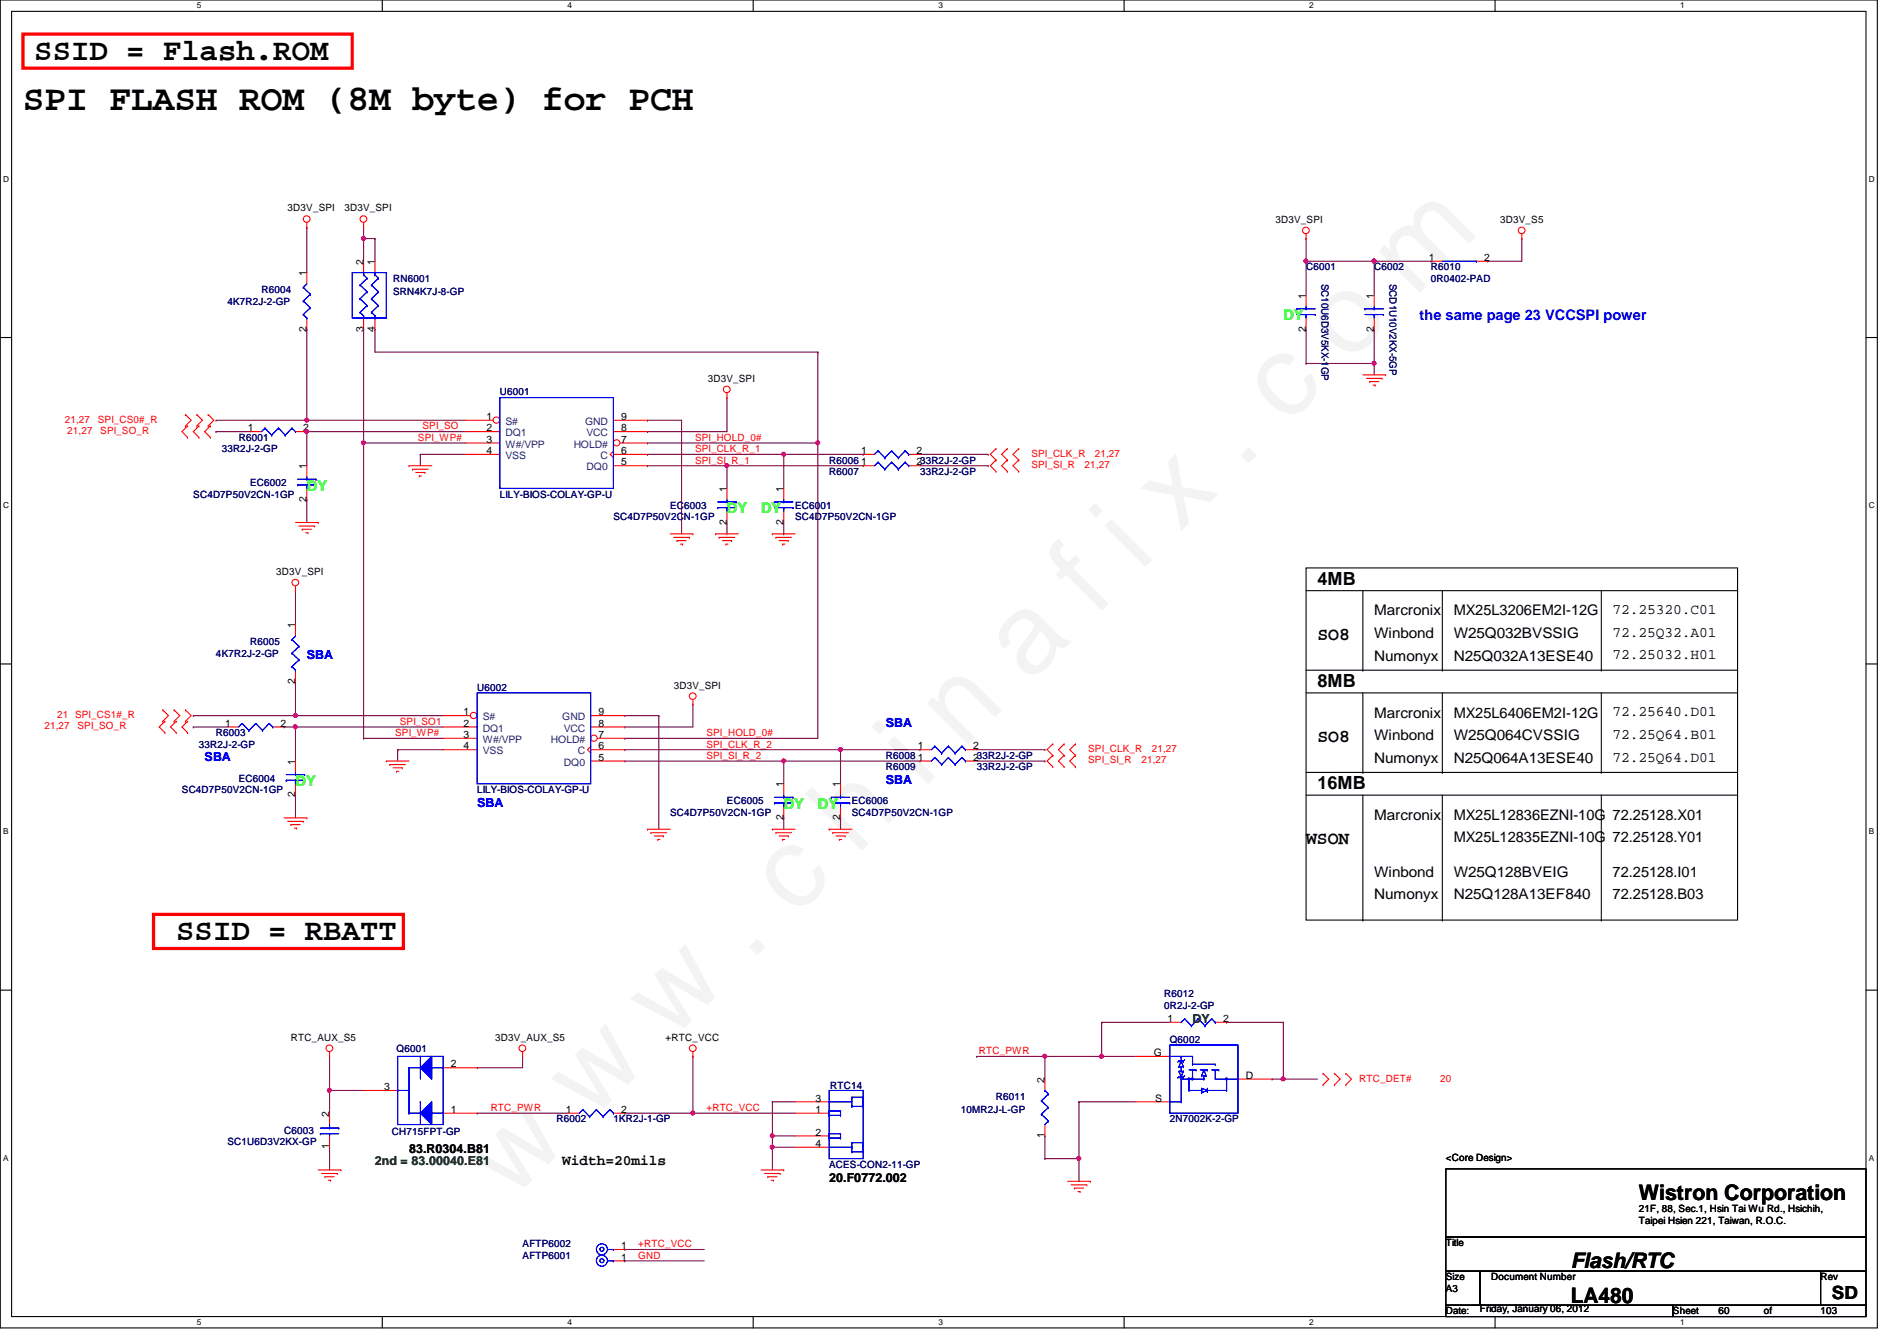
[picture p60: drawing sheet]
<svg xmlns="http://www.w3.org/2000/svg" width="297mm" height="210mm" viewBox="0 0 297 210" stroke-linecap="round" stroke-linejoin="round" font-family="sans-serif">
<defs><g id="words">
<text font-size="17.6" fill="#f0f" x="80.1" y="188" transform="rotate(-45 80.1 188)">w w w . c h i n a f i x . c o m</text>
<text font-size="5.7" x="3.6" y="17.1">SPI FLASH ROM (8M byte) for PCH</text>
<g font-size="4.8">
<text x="5.4" y="9.4">SSID = Flash.ROM</text>
<text x="27.6" y="147.2">SSID = RBATT</text>
</g>
<g font-size="3.3">
<text x="256.6" y="187.9">Wistron Corporation</text>
<text x="246" y="203.9">LA480</text>
<text x="246" y="198.5">Flash/RTC</text>
</g>
<g font-size="2.8">
<text x="206.3" y="91.5">4MB</text>
<text x="206.3" y="100.2">SO8</text>
<text x="206.3" y="107.5">8MB</text>
<text x="206.3" y="116.2">SO8</text>
<text x="206.3" y="123.5">16MB</text>
<text x="204.5" y="132.2">WSON</text>
<text x="286.8" y="203.4">SD</text>
</g>
<g font-size="2.3" fill="#0f0">
<text x="201" y="50.1">DY</text>
<text x="48" y="76.8">DY</text>
<text x="113.8" y="80.3">DY</text>
<text x="119.2" y="80.3">DY</text>
<text x="46.3" y="123">DY</text>
<text x="122.7" y="126.6">DY</text>
<text x="128.1" y="126.6">DY</text>
</g>
<text font-size="2.3" fill="#00f" x="222.3" y="50.1">the same page 23 VCCSPI power</text>
<g font-size="2.3">
<text x="215.2" y="96.3">Marcronix</text>
<text x="215.2" y="99.9">Winbond</text>
<text x="227.6" y="96.3">MX25L3206EM2I-12G</text>
<text x="227.6" y="99.9">W25Q032BVSSIG</text>
<text x="252.5" y="96.1">72.25320.C01</text>
<text x="252.5" y="99.7">72.25Q32.A01</text>
<text x="215.2" y="103.4">Numonyx</text>
<text x="227.6" y="103.4">N25Q032A13ESE40</text>
<text x="252.5" y="103.2">72.25032.H01</text>
<text x="215.2" y="112.3">Marcronix</text>
<text x="227.6" y="112.3">MX25L6406EM2I-12G</text>
<text x="252.5" y="112.1">72.25640.D01</text>
<text x="215.2" y="115.9">Winbond</text>
<text x="215.2" y="119.4">Numonyx</text>
<text x="227.6" y="119.4">N25Q064A13ESE40</text>
<text x="227.6" y="115.9">W25Q064CVSSIG</text>
<text x="252.5" y="119.2">72.25Q64.D01</text>
<text x="252.5" y="115.7">72.25Q64.B01</text>
<text x="215.2" y="128.3">Marcronix</text>
<text x="227.6" y="131.9">MX25L12835EZNI-10G 72.25128.Y01</text>
<text x="227.6" y="128.3">MX25L12836EZNI-10G 72.25128.X01</text>
<text x="215.2" y="137.2">Winbond</text>
<text x="227.6" y="137.2">W25Q128BVEIG</text>
<text x="252.5" y="137.2">72.25128.I01</text>
<text x="215.2" y="140.8">Numonyx</text>
<text x="227.6" y="140.8">N25Q128A13EF840</text>
<text x="252.5" y="140.8">72.25128.B03</text>
<text x="88.1" y="182.3">Width=20mils</text>
</g>
<g font-size="1.9" fill="#00f">
<text x="48" y="103.2">SBA</text>
<text x="138.7" y="113.8">SBA</text>
<text x="32" y="119.2">SBA</text>
<text x="138.7" y="122.7">SBA</text>
<text x="74.7" y="126.3">SBA</text>
</g>
<g font-size="1.9" fill="#008000">
<text x="186.7" y="160.1">DY</text>
<text x="58.7" y="182.3">2nd = 83.00040.E81</text>
</g>
<g font-size="1.9">
<text x="64" y="180.5">83.R0304.B81</text>
<text x="129.8" y="185">20.F0772.002</text>
</g>
<g font-size="1.6">
<text x="45" y="33.1">3D3V_SPI</text>
<text x="53.9" y="33.1">3D3V_SPI</text>
<text x="199.7" y="34.9">3D3V_SPI</text>
<text x="234.9" y="34.9">3D3V_S5</text>
<text x="56.9" y="41.4" transform="rotate(-90 56.9 41.4)">2</text>
<text x="58.7" y="41.4" transform="rotate(-90 58.7 41.4)">1</text>
<text x="223.7" y="40.9">1</text>
<text x="232.4" y="40.9">2</text>
<text x="48" y="43.2" transform="rotate(-90 48 43.2)">1</text>
<text x="204.5" y="46.8" transform="rotate(-90 204.5 46.8)">1</text>
<text x="215.1" y="46.8" transform="rotate(-90 215.1 46.8)">1</text>
<text x="48" y="51.9" transform="rotate(-90 48 51.9)">2</text>
<text x="56.9" y="51.9" transform="rotate(-90 56.9 51.9)">3</text>
<text x="58.7" y="51.9" transform="rotate(-90 58.7 51.9)">4</text>
<text x="204.5" y="51.9" transform="rotate(-90 204.5 51.9)">2</text>
<text x="215.1" y="51.9" transform="rotate(-90 215.1 51.9)">2</text>
<text x="110.8" y="59.8">3D3V_SPI</text>
<text x="76.2" y="65.7">1</text>
<text x="97.3" y="65.7">9</text>
<text x="38.8" y="67.5">1</text>
<text x="47.5" y="67.5">2</text>
<text x="76.2" y="67.5">2</text>
<text x="76.2" y="69.3">3</text>
<text x="76.2" y="71.1">4</text>
<text x="97.3" y="71.1">6</text>
<text x="97.3" y="69.3">7</text>
<text x="97.3" y="67.5">8</text>
<text x="134.8" y="71.1">1</text>
<text x="143.5" y="71.1">2</text>
<text x="48" y="73.4" transform="rotate(-90 48 73.4)">1</text>
<text x="97.3" y="72.9">5</text>
<text x="113.8" y="77" transform="rotate(-90 113.8 77)">1</text>
<text x="122.7" y="77" transform="rotate(-90 122.7 77)">1</text>
<text x="134.8" y="72.9">1</text>
<text x="143.5" y="72.9">233R2J-2-GP</text>
<text x="48" y="78.6" transform="rotate(-90 48 78.6)">2</text>
<text x="113.8" y="82.1" transform="rotate(-90 113.8 82.1)">2</text>
<text x="122.7" y="82.1" transform="rotate(-90 122.7 82.1)">2</text>
<text x="43.3" y="90">3D3V_SPI</text>
<text x="46.2" y="98.3" transform="rotate(-90 46.2 98.3)">1</text>
<text x="46.2" y="107" transform="rotate(-90 46.2 107)">2</text>
<text x="105.5" y="107.8">3D3V_SPI</text>
<text x="35.3" y="113.7">1</text>
<text x="43.9" y="113.7">2</text>
<text x="72.6" y="112">1</text>
<text x="72.6" y="113.7">2</text>
<text x="93.7" y="113.7">8</text>
<text x="93.7" y="112">9</text>
<text x="46.2" y="119.7" transform="rotate(-90 46.2 119.7)">1</text>
<text x="72.6" y="115.5">3</text>
<text x="72.6" y="117.3">4</text>
<text x="93.7" y="119.1">5</text>
<text x="93.7" y="117.3">6</text>
<text x="93.7" y="115.5">7</text>
<text x="143.7" y="117.3">1</text>
<text x="143.7" y="119.1">1</text>
<text x="152.4" y="117.3">2</text>
<text x="152.4" y="119.1">233R2J-2-GP</text>
<text x="46.2" y="124.8" transform="rotate(-90 46.2 124.8)">2</text>
<text x="122.7" y="123.2" transform="rotate(-90 122.7 123.2)">1</text>
<text x="131.6" y="123.2" transform="rotate(-90 131.6 123.2)">1</text>
<text x="122.7" y="128.4" transform="rotate(-90 122.7 128.4)">2</text>
<text x="131.6" y="128.4" transform="rotate(-90 131.6 128.4)">2</text>
<text x="182.8" y="160">1</text>
<text x="191.5" y="160">2</text>
<text x="45.5" y="162.9">RTC_AUX_S5</text>
<text x="70.6" y="167.1">2</text>
<text x="77.6" y="162.9">3D3V_AUX_S5</text>
<text x="104.2" y="162.9">+RTC_VCC</text>
<text x="180.7" y="165.3">G</text>
<text x="60.2" y="170.6">3</text>
<text x="127.7" y="172.4">3</text>
<text x="163.6" y="169.5" transform="rotate(-90 163.6 169.5)">2</text>
<text x="180.9" y="172.4">S</text>
<text x="195.1" y="168.9">D</text>
<text x="51.6" y="179.9" transform="rotate(-90 51.6 179.9)">1</text>
<text x="51.6" y="174.8" transform="rotate(-90 51.6 174.8)">2</text>
<text x="70.6" y="174.2">1</text>
<text x="88.6" y="174.2">1</text>
<text x="97.3" y="174.2">2</text>
<text x="127.7" y="179.5">4</text>
<text x="127.7" y="174.2">1</text>
<text x="127.7" y="177.8">2</text>
<text x="163.6" y="178.1" transform="rotate(-90 163.6 178.1)">1</text>
<text x="226.4" y="181.7">&lt;Core Design&gt;</text>
<text x="256.6" y="189.7">21F, 88, Sec.1, Hsin Tai Wu Rd., Hsichih,</text>
<text x="256.6" y="191.6">Taipei Hsien 221, Taiwan, R.O.C.</text>
<text x="97.3" y="195.5">1</text>
<text x="97.3" y="197.3">1</text>
<text x="226.4" y="195.1">Title</text>
<text x="226.4" y="200.4">Size</text>
<text x="226.4" y="202.2">A3</text>
<text x="233.5" y="200.4">Document Number</text>
<text x="285.1" y="200.4">Rev</text>
<text x="226.4" y="205.7">Date:</text>
<text x="231.7" y="205.4">Friday, January 06, 2012</text>
<text x="262" y="205.7">Sheet</text>
<text x="269.1" y="205.7">60</text>
<text x="276.2" y="205.7">of</text>
<text x="285.1" y="205.7">103</text>
</g>
<g font-size="1.6" fill="#000080">
<text x="35.6" y="47.7">4K7R2J-2-GP</text>
<text x="40.9" y="45.9">R6004</text>
<text x="61.5" y="44.1">RN6001</text>
<text x="61.5" y="46.2">SRN4K7J-8-GP</text>
<text x="204.5" y="42.3">C6001</text>
<text x="206.9" y="44.4" transform="rotate(90 206.9 44.4)">SC10U6D3V5KX-1GP</text>
<text x="215.2" y="42.3">C6002</text>
<text x="217.6" y="44.4" transform="rotate(90 217.6 44.4)">SCD1U10V2KX-5GP</text>
<text x="224.1" y="42.3">R6010</text>
<text x="224.1" y="44.1">0R0402-PAD</text>
<text x="78.3" y="61.9">U6001</text>
<text x="34.7" y="70.8">33R2J-2-GP</text>
<text x="37.4" y="69">R6001</text>
<text x="30.3" y="77.9">SC4D7P50V2CN-1GP</text>
<text x="39.2" y="76.1">EC6002</text>
<text x="78.3" y="77.9">LILY-BIOS-COLAY-GP-U</text>
<text x="129.8" y="72.6">R6006</text>
<text x="129.8" y="74.3">R6007</text>
<text x="144.1" y="74.3">33R2J-2-GP</text>
<text x="96.1" y="81.4">SC4D7P50V2CN-1GP</text>
<text x="104.9" y="79.7">EC6003</text>
<text x="124.5" y="79.7">EC6001</text>
<text x="124.5" y="81.4">SC4D7P50V2CN-1GP</text>
<text x="39.2" y="101">R6005</text>
<text x="33.8" y="102.8">4K7R2J-2-GP</text>
<text x="74.7" y="108.1">U6002</text>
<text x="31.2" y="117">33R2J-2-GP</text>
<text x="33.8" y="115.2">R6003</text>
<text x="138.7" y="118.8">R6008</text>
<text x="28.5" y="124.1">SC4D7P50V2CN-1GP</text>
<text x="37.4" y="122.3">EC6004</text>
<text x="74.7" y="124.1">LILY-BIOS-COLAY-GP-U</text>
<text x="113.8" y="125.9">EC6005</text>
<text x="133.4" y="125.9">EC6006</text>
<text x="138.7" y="120.6">R6009</text>
<text x="152.9" y="120.6">33R2J-2-GP</text>
<text x="104.9" y="127.7">SC4D7P50V2CN-1GP</text>
<text x="133.4" y="127.7">SC4D7P50V2CN-1GP</text>
<text x="182.3" y="156.1">R6012</text>
<text x="182.3" y="157.9">0R2J-2-GP</text>
<text x="62.1" y="164.7">Q6001</text>
<text x="183.2" y="163.2">Q6002</text>
<text x="130" y="170.5">RTC14</text>
<text x="156" y="172.1">R6011</text>
<text x="35.6" y="179.2">SC1U6D3V2KX-GP</text>
<text x="44.5" y="177.5">C6003</text>
<text x="61.4" y="177.6">CH715FPT-GP</text>
<text x="87.2" y="175.7">R6002</text>
<text x="96.1" y="175.7">1KR2J-1-GP</text>
<text x="150.4" y="174.2">10MR2J-L-GP</text>
<text x="183.2" y="175.7">2N7002K-2-GP</text>
<text x="129.8" y="182.8">ACES-CON2-11-GP</text>
<text x="81.8" y="195.2">AFTP6002</text>
<text x="81.8" y="197">AFTP6001</text>
</g>
<g font-size="1.6" fill="#f00">
<text x="10.2" y="66.2">21,27</text>
<text x="10.5" y="67.9">21,27</text>
<text x="15.3" y="66.2">SPI_CS0#_R</text>
<text x="15.7" y="67.9">SPI_SO_R</text>
<text x="65.4" y="69">SPI_WP#</text>
<text x="66.2" y="67.2">SPI_SO</text>
<text x="108.8" y="69">SPI_HOLD_0#</text>
<text x="108.8" y="70.8">SPI_CLK_R_1</text>
<text x="161.5" y="71.5">SPI_CLK_R</text>
<text x="171.4" y="71.5">21,27</text>
<text x="108.8" y="72.6">SPI_SI_R_1</text>
<text x="161.5" y="73.3">SPI_SI_R</text>
<text x="169.8" y="73.3">21,27</text>
<text x="8.9" y="112.4">21 SPI_CS1#_R</text>
<text x="62.6" y="113.5">SPI_SO1</text>
<text x="7" y="114.2">21,27</text>
<text x="12.1" y="114.2">SPI_SO_R</text>
<text x="61.9" y="115.2">SPI_WP#</text>
<text x="110.6" y="118.8">SPI_SI_R_2</text>
<text x="110.6" y="117">SPI_CLK_R_2</text>
<text x="110.6" y="115.2">SPI_HOLD_0#</text>
<text x="170.4" y="117.7">SPI_CLK_R</text>
<text x="170.4" y="119.5">SPI_SI_R</text>
<text x="178.7" y="119.5">21,27</text>
<text x="180.3" y="117.7">21,27</text>
<text x="153.3" y="165">RTC_PWR</text>
<text x="76.8" y="173.9">RTC_PWR</text>
<text x="110.6" y="173.9">+RTC_VCC</text>
<text x="212.8" y="169.3">RTC_DET#</text>
<text x="225.5" y="169.3">20</text>
<text x="99.9" y="195.2">+RTC_VCC</text>
<text x="99.9" y="197">GND</text>
</g>
<g font-size="1.6" fill="#004080">
<text x="79.2" y="66.5">S#</text>
<text x="79.2" y="68.3">DQ1</text>
<text x="79.2" y="70.1">W#/VPP</text>
<text x="79.2" y="71.8">VSS</text>
<text x="89.8" y="70.1">HOLD#</text>
<text x="91.6" y="66.5">GND</text>
<text x="91.8" y="68.3">VCC</text>
<text x="94" y="71.8">C</text>
<text x="91.9" y="73.6">DQ0</text>
<text x="75.6" y="112.7">S#</text>
<text x="88.1" y="112.7">GND</text>
<text x="75.6" y="114.5">DQ1</text>
<text x="75.6" y="116.3">W#/VPP</text>
<text x="75.6" y="118.1">VSS</text>
<text x="86.3" y="116.3">HOLD#</text>
<text x="88.3" y="114.5">VCC</text>
<text x="88.3" y="119.8">DQ0</text>
<text x="90.5" y="118.1">C</text>
</g>
<g font-size="1.3">
<text x="30.8" y="1.3">5</text>
<text x="88.9" y="1.3">4</text>
<text x="146.9" y="1.3">3</text>
<text x="205" y="1.3">2</text>
<text x="263.1" y="1.3">1</text>
<text x=".5" y="28.4">D</text>
<text x="292.6" y="28.4">D</text>
<text x=".5" y="79.5">C</text>
<text x="292.6" y="79.5">C</text>
<text x=".5" y="130.6">B</text>
<text x="292.6" y="130.6">B</text>
<text x=".5" y="181.7">A</text>
<text x="292.6" y="181.7">A</text>
<text x="30.8" y="207.4">5</text>
<text x="88.9" y="207.4">4</text>
<text x="146.9" y="207.4">3</text>
<text x="205" y="207.4">2</text>
<text x="263.1" y="207.4">1</text>
</g>
</g></defs>
<path d="M0 0h294v207.9h-294zM1.8 1.8h290.4v204.3h-290.4z" fill="none" stroke="#000" stroke-width=".17"/>
<g fill="#fff">
<path d="M30.8 .2h.7v1.4h-.7z"/>
<path d="M30.8 206.2h.7v1.4h-.7z"/>
</g>
<path d="M59.9 0v1.8M59.9 206.1v1.8" fill="none" stroke="#000" stroke-width=".17"/>
<g fill="#fff">
<path d="M88.9 .2h.6v1.4h-.6z"/>
<path d="M88.9 206.2h.6v1.4h-.6z"/>
</g>
<path d="M117.9 0v1.8M117.9 206.1v1.8" fill="none" stroke="#000" stroke-width=".17"/>
<g fill="#fff">
<path d="M146.9 .2h.7v1.4h-.7z"/>
<path d="M146.9 206.2h.7v1.4h-.7z"/>
</g>
<path d="M176 0v1.8M176 206.1v1.8" fill="none" stroke="#000" stroke-width=".17"/>
<g fill="#fff">
<path d="M205 .2h.7v1.4h-.7z"/>
<path d="M205 206.2h.7v1.4h-.7z"/>
</g>
<path d="M234.1 0v1.8M234.1 206.1v1.8" fill="none" stroke="#000" stroke-width=".17"/>
<g fill="#fff">
<path d="M263.1 .2h.7v1.4h-.7z"/>
<path d="M263.1 206.2h.7v1.4h-.7z"/>
<path d="M.5 27.3h.9v1.4h-.9z"/>
<path d="M292.6 27.3h.9v1.4h-.9z"/>
<path d="M.5 78.4h.9v1.4h-.9z"/>
<path d="M292.6 78.4h.9v1.4h-.9z"/>
</g>
<path d="M0 52.8h1.8M292.2 52.8h1.8" fill="none" stroke="#000" stroke-width=".17"/>
<g fill="#fff">
<path d="M.5 129.5h.8v1.4h-.8z"/>
<path d="M292.6 129.5h.9v1.4h-.9z"/>
</g>
<path d="M0 103.9h1.8M292.2 103.9h1.8" fill="none" stroke="#000" stroke-width=".17"/>
<g fill="#fff">
<path d="M.5 180.5h.8v1.4h-.8z"/>
<path d="M292.6 180.5h.9v1.4h-.9z"/>
</g>
<path d="M0 155h1.8M292.2 155h1.8" fill="none" stroke="#000" stroke-width=".17"/>
<path d="M238.3 37.3h.1M238.3 37.3v3.6h-5.3M51.6 165.4h.1M51.6 170.7h.1M51.6 165.4v8.8" fill="none" stroke="#800040" stroke-width=".17"/>
<circle cx="51.6" cy="170.7" r=".32" fill="#f0f"/>
<circle cx="51.6" cy="170.7" r=".32" fill="none" stroke="#f0f" stroke-width=".17"/>
<g fill="none" stroke="#800040" stroke-width=".17">
<path d="M48 35.6h.1M48 35.6v7.1M56.9 35.6h.1M56.9 37.3h.1M56.9 37.3h1.8M56.9 35.6v5.3M58.7 37.3h.1M58.7 37.3v3.6M48 67.6h.1M48 67.6v5.3M51.6 179.6h.1M51.6 170.7h.1"/>
<path d="M51.6 179.6v3.5M51.6 170.7h5.3M97.8 195.6h.1M97.8 197.4h.1M97.8 195.6h12.5M97.8 197.4h12.5"/>
</g>
<circle cx="56.9" cy="37.3" r=".32" fill="#f0f"/>
<circle cx="56.9" cy="37.3" r=".32" fill="none" stroke="#f0f" stroke-width=".17"/>
<path d="M48 51.6h.1M48 51.6v14.2M58.7 51.6h.1M58.7 51.6v3.5M48 67.6h.1M48 67.6h24.9M65.8 71.1h.1M65.8 71.1v1.8" fill="none" stroke="#800040" stroke-width=".17"/>
<circle cx="48" cy="67.5" r=".32" fill="#f0f"/>
<circle cx="48" cy="67.5" r=".32" fill="none" stroke="#f0f" stroke-width=".17"/>
<path d="M56.9 51.6h.1M56.9 51.6v17.7M58.7 55.1h69.4M48 78.2h.1M48 65.8h.1M48 78.2v3.6M48 65.8h24.9M56.9 69.3h.1M56.9 69.3h16M65.8 71.1h.1M65.8 71.1h7.1" fill="none" stroke="#800040" stroke-width=".17"/>
<circle cx="48" cy="65.8" r=".32" fill="#f0f"/>
<circle cx="48" cy="65.8" r=".32" fill="none" stroke="#f0f" stroke-width=".17"/>
<path d="M33.8 67.6h.1M33.8 65.8h.1M33.8 67.6h5.4M33.8 65.8h14.2M56.9 69.3h.1M56.9 69.3v46.3M44.5 113.8h.1M44.5 113.8h1.8" fill="none" stroke="#800040" stroke-width=".17"/>
<circle cx="56.9" cy="69.3" r=".32" fill="#f0f"/>
<circle cx="56.9" cy="69.3" r=".32" fill="none" stroke="#f0f" stroke-width=".17"/>
<path d="M46.3 92.5h.1M46.3 92.5v5.3M46.3 106.7h.1M46.3 106.7v5.3" fill="none" stroke="#800040" stroke-width=".17"/>
<circle cx="46.2" cy="112" r=".32" fill="#f0f"/>
<circle cx="46.2" cy="112" r=".32" fill="none" stroke="#f0f" stroke-width=".17"/>
<path d="M30.3 112h.1M30.3 112h16M46.3 113.8h.1M46.3 113.8v5.3M62.3 117.3h.1M62.3 117.3v1.8M62.3 117.3h7.1" fill="none" stroke="#800040" stroke-width=".17"/>
<circle cx="46.2" cy="113.8" r=".32" fill="#f0f"/>
<circle cx="46.2" cy="113.8" r=".32" fill="none" stroke="#f0f" stroke-width=".17"/>
<path d="M128.1 69.3v46.3h-30.3M30.3 113.8h.1M30.3 113.8h5.3M46.3 113.8h.1M46.3 112h.1M46.3 113.8h23.1M46.3 112h23.1M56.9 115.6h.1M56.9 115.6h12.5M97.8 117.3h33.8M46.3 124.5h.1M46.3 124.5v3.5" fill="none" stroke="#800040" stroke-width=".17"/>
<g fill="none" stroke="#f00" stroke-width=".17">
<path d="M48 35.6h.1M48 34.8v.8M56.9 35.6h.1M56.9 34.8v.8M238.3 37.3h.1M238.3 36.6v.7M48 42.7v1.7M48 49.8v1.8M56.9 40.9v1.8M56.9 49.8v1.8M58.7 40.9v1.8M58.7 49.8v1.8"/>
<path d="M29 66.7h.1M29 64.9h.1M29 64.9l.9 .9-.9 .9M29.4 68.5h.1M29.4 66.7h.1M29.4 66.7l-.9 .9 .9 .9M30.8 64.9h.1M30.8 66.7h.1M30.8 64.9l.9 .9-.9 .9M31.2 66.7h.1M31.2 68.5h.1M31.2 66.7l-.9 .9 .9 .9"/>
<path d="M32.6 66.7h.1M32.6 64.9h.1M32.6 64.9l.9 .9-.9 .9M32.9 68.5h.1M32.9 66.7h.1M32.9 66.7l-.9 .9 .9 .9M64 72.9h.1M64 72.9h3.6M64.6 73.4h.1M64.6 73.4h2.5M65.1 74h1.4M65.7 74.5h.1"/>
<path d="M65.7 74.5h.3M66.5 74h.1M46.3 92.5h.1M46.3 81.8h3.5M46.3 91.7v.8M46.8 82.3h2.5M47.3 82.8h.1M47.3 82.8h1.5M47.9 83.4h.3M48.2 83.4h.1M49.3 82.3h.1M49.8 81.8h.1"/>
<path d="M25.5 112.9h.1M25.5 111.1h.1M25.5 111.1l.9 .9-.9 .9M25.8 114.7h.1M25.8 112.9h.1M25.8 112.9l-.9 .9 .9 .9M27.3 111.1h.1M27.3 112.9h.1M27.3 111.1l.8 .9-.8 .9M27.6 112.9h.1M27.6 114.7h.1M27.6 112.9l-.9 .9 .9 .9"/>
<path d="M29 112.9h.1M29 111.1h.1M29 111.1l.9 .9-.9 .9M29.4 114.7h.1M29.4 112.9h.1M29.4 112.9l-.9 .9 .9 .9M46.3 119.1v1.8M60.5 119.1h.1M60.5 119.1h3.5M61 119.7h.1M61 119.7h2.5M44.5 128h3.5"/>
<path d="M45 128.6h2.5M45.5 129.1h.1M45.5 129.1h1.5M46.1 129.6h.3M46.3 122.7v1.8M46.4 129.6h.1M47.5 128.6h.1M48 128h.1M61.5 120.2h1.5M62.1 120.7h.1M62.1 120.7h.3M63 120.2h.1"/>
<path d="M51.6 165.4h.1M51.6 164.6v.8M56.9 170.7h5.4M49.8 183.1h3.6M50.4 183.7h2.4M50.9 184.2h.1M50.9 184.2h1.4M51.4 184.7h.4M51.8 184.7h.1M52.8 183.7h.1M53.4 183.1h.1M96.1 195.6h1.7"/>
<circle cx="48" cy="34.3" r=".52"/>
<circle cx="56.9" cy="34.3" r=".52"/>
<circle cx="238.3" cy="36.1" r=".52"/>
<circle cx="46.3" cy="91.2" r=".52"/>
<circle cx="51.6" cy="164.1" r=".52"/>
</g>
<g fill="none" stroke="#000" stroke-width=".17">
<path d="M204.5 88.9h67.6v55.1h-67.6zM204.5 92.5h67.6M250.7 92.5v12.4M272.1 92.5h.1M204.5 104.9h67.6M204.5 108.5h67.6M250.7 104.9h.1M250.7 108.5v12.4M272.1 104.9h.1M272.1 108.5h.1M204.5 120.9h67.6M204.5 124.5h67.6"/>
<path d="M250.7 120.9h.1M250.7 124.5v19.5M272.1 120.9h.1M272.1 124.5h.1M250.7 144h.1M226.4 183h65.8v10.6h-65.8zM226.4 193.6h65.8v5.4h-65.8zM226.4 199h5.3v5.3h-5.3zM231.7 199h53.4v5.3h-53.4zM285.1 199h7.1v5.3h-7.1zM226.4 204.3h35.6v1.8h-35.6zM262 204.3h30.2v1.8h-30.2z"/>
</g>
<path d="M3.6 5.3h51.6v5.4h-51.6zM24 143.1h39.2v5.4h-39.2z" fill="none" stroke="#f00" stroke-width=".51"/>
<g fill="none" stroke="#00f" stroke-width=".17">
<path d="M47.5 45h.1M47.5 47.1h.1M47.5 49.2h.1M47.5 45l1.1 1.1M47.5 47.1l1.1 1.1M47.5 49.2l.5 .6M48 49.8h.1M48 44.4l-.5 .6M48.6 46.1h.1M48.6 48.2h.1M48.6 46.1l-1.1 1M48.6 48.2l-1.1 1"/>
<path d="M55.2 42.7h5.3v7.1h-5.3zM56.4 48.9h.1M56.4 46.8h.1M56.4 44.6h.1M56.4 48.9l.5 .5M56.4 46.8l1.1 1M56.4 44.6l1.1 1.1M56.9 49.4h.1M56.9 43h.1M56.9 42.7h.1M56.9 42.7v.3M56.9 49.4v.4"/>
<path d="M56.9 43l.6 .6M57.5 47.8h.1M57.5 45.7h.1M57.5 43.6h.1M57.5 47.8l-1.1 1.1M57.5 45.7l-1.1 1.1M57.5 43.6l-1.1 1M58.2 44.6h.1M58.2 46.8h.1M58.2 48.9h.1M58.2 44.6l1.1 1.1M58.2 46.8l1.1 1"/>
<path d="M58.2 48.9l.5 .5M58.7 43h.1M58.7 49.4h.1M58.7 49.8h.1M58.7 42.7v.3M58.7 49.4v.4M58.7 43l.6 .6M59.3 43.6h.1M59.3 45.7h.1M59.3 47.8h.1M59.3 43.6l-1.1 1M59.3 45.7l-1.1 1.1"/>
<path d="M59.3 47.8l-1.1 1.1M44.8 122.1h.1M44.8 121.2h2.9M44.8 122.1h2.9M46.3 121.2h.1M46.3 122.1h.1M46.3 120.9v.3M46.3 122.1v.6M47.7 121.2h.1M95.2 195.6h.9M96.1 195.6h.1"/>
<circle cx="94.2" cy="195.6" r=".32"/>
<circle cx="94.3" cy="195.6" r=".87"/>
</g>
<path d="M65.8 174.2l1.8-1.7v3.5z" fill="#00f"/>
<path d="M62.3 170.7h.1M62.3 170.7h1.7M64 174.2h.1M64 167.1h.1M64 174.2h1.8M64 167.1v7.1M65.8 174.2l1.8-1.7v3.5zM65.8 172.5h.1M65.8 172.5v3.5" fill="none" stroke="#00f" stroke-width=".17"/>
<path d="M65.8 167.1l1.8-1.7v3.5z" fill="#00f"/>
<path d="M62.3 165.4h7.1v10.6h-7.1zM64 167.1h.1M64 167.1h1.8M65.8 167.1l1.8-1.7v3.5zM65.8 165.4h.1M65.8 165.4v3.5" fill="none" stroke="#00f" stroke-width=".17"/>
<path d="M65.8 174.2l1.8-1.7v3.5z" fill="#00f"/>
<path d="M62.3 170.7h.1M62.3 170.7h1.7M64 174.2h.1M64 167.1h.1M64 174.2h1.8M64 167.1v7.1M65.8 174.2l1.8-1.7v3.5zM65.8 172.5h.1M65.8 172.5v3.5" fill="none" stroke="#00f" stroke-width=".17"/>
<path d="M65.8 167.1l1.8-1.7v3.5z" fill="#00f"/>
<g fill="none" stroke="#00f" stroke-width=".17">
<path d="M41.5 67h.1M41.5 67l-.6 .6M41.5 67l1 1.1M42.5 68.1h.1M43.6 67h.1M43.6 67l-1.1 1.1M43.6 67l1.1 1.1M44.7 68.1h.1M45.7 67h.1M45.7 67l-1 1.1M45.7 67l.6 .6M46.3 67.6h.1"/>
<path d="M46.6 75.9h.1M46.6 75h2.9M46.6 75.9h2.9M48 75h.1M48 75.9h.1M48 74.7v.3M48 75.9v.6M49.5 75h.1M46.3 99.6l-.6 .5M37.9 113.2h.1M37.9 113.2l-.5 .6M37.9 113.2l1.1 1.1"/>
<path d="M39 114.3h.1M40 113.2h.1M40 113.2l-1 1.1M40 113.2l1.1 1.1M41.1 114.3h.1M42.2 113.2h.1M42.2 113.2l-1.1 1.1M42.2 113.2l.5 .6M42.7 113.8h.1M45.7 100.1h.1M45.7 102.2h.1M45.7 104.4h.1"/>
<path d="M45.7 100.1l1.1 1.1M45.7 102.2l1.1 1.1M45.7 104.4l.6 .5M46.3 104.9h.1M46.8 101.2h.1M46.8 103.3h.1M46.8 101.2l-1.1 1M46.8 103.3l-1.1 1.1M50.2 177.5h.1M50.2 177.5h2.8M50.2 176.6h2.8M51.6 177.5h.1"/>
<path d="M51.6 176.6h.1M51.6 176v.6M51.6 177.5v.3M53 176.6h.1M62.3 165.4h7.1v10.6h-7.1zM64 167.1h.1M64 167.1h1.8M65.8 167.1l1.8-1.7v3.5zM65.8 165.4h.1M65.8 165.4v3.5M95.2 197.4h.9M96.1 197.4h.1"/>
<circle cx="94.2" cy="197.3" r=".32"/>
<circle cx="94.3" cy="197.3" r=".87"/>
</g>
<path d="M39.2 67.6h1.7M46.3 67.6h1.7M48 72.9v1.8M48 76.5v1.7M46.3 97.8v1.8M35.6 113.8h1.8M42.7 113.8h1.8M46.3 104.9v1.8M51.6 174.2v1.8M51.6 177.8v1.8M96.1 197.4h1.7" fill="none" stroke="#f00" stroke-width=".17"/>
<circle cx="51.6" cy="170.7" r=".32" fill="#f0f"/>
<circle cx="51.6" cy="170.7" r=".32" fill="none" stroke="#f0f" stroke-width=".17"/>
<circle cx="56.9" cy="37.3" r=".32" fill="#f0f"/>
<circle cx="56.9" cy="37.3" r=".32" fill="none" stroke="#f0f" stroke-width=".17"/>
<circle cx="48" cy="67.5" r=".32" fill="#f0f"/>
<circle cx="48" cy="67.5" r=".32" fill="none" stroke="#f0f" stroke-width=".17"/>
<circle cx="48" cy="65.8" r=".32" fill="#f0f"/>
<circle cx="48" cy="65.8" r=".32" fill="none" stroke="#f0f" stroke-width=".17"/>
<circle cx="56.9" cy="69.3" r=".32" fill="#f0f"/>
<circle cx="56.9" cy="69.3" r=".32" fill="none" stroke="#f0f" stroke-width=".17"/>
<circle cx="46.2" cy="112" r=".32" fill="#f0f"/>
<circle cx="46.2" cy="112" r=".32" fill="none" stroke="#f0f" stroke-width=".17"/>
<circle cx="46.2" cy="113.8" r=".32" fill="#f0f"/>
<circle cx="46.2" cy="113.8" r=".32" fill="none" stroke="#f0f" stroke-width=".17"/>
<use href="#words"/>
</svg>
